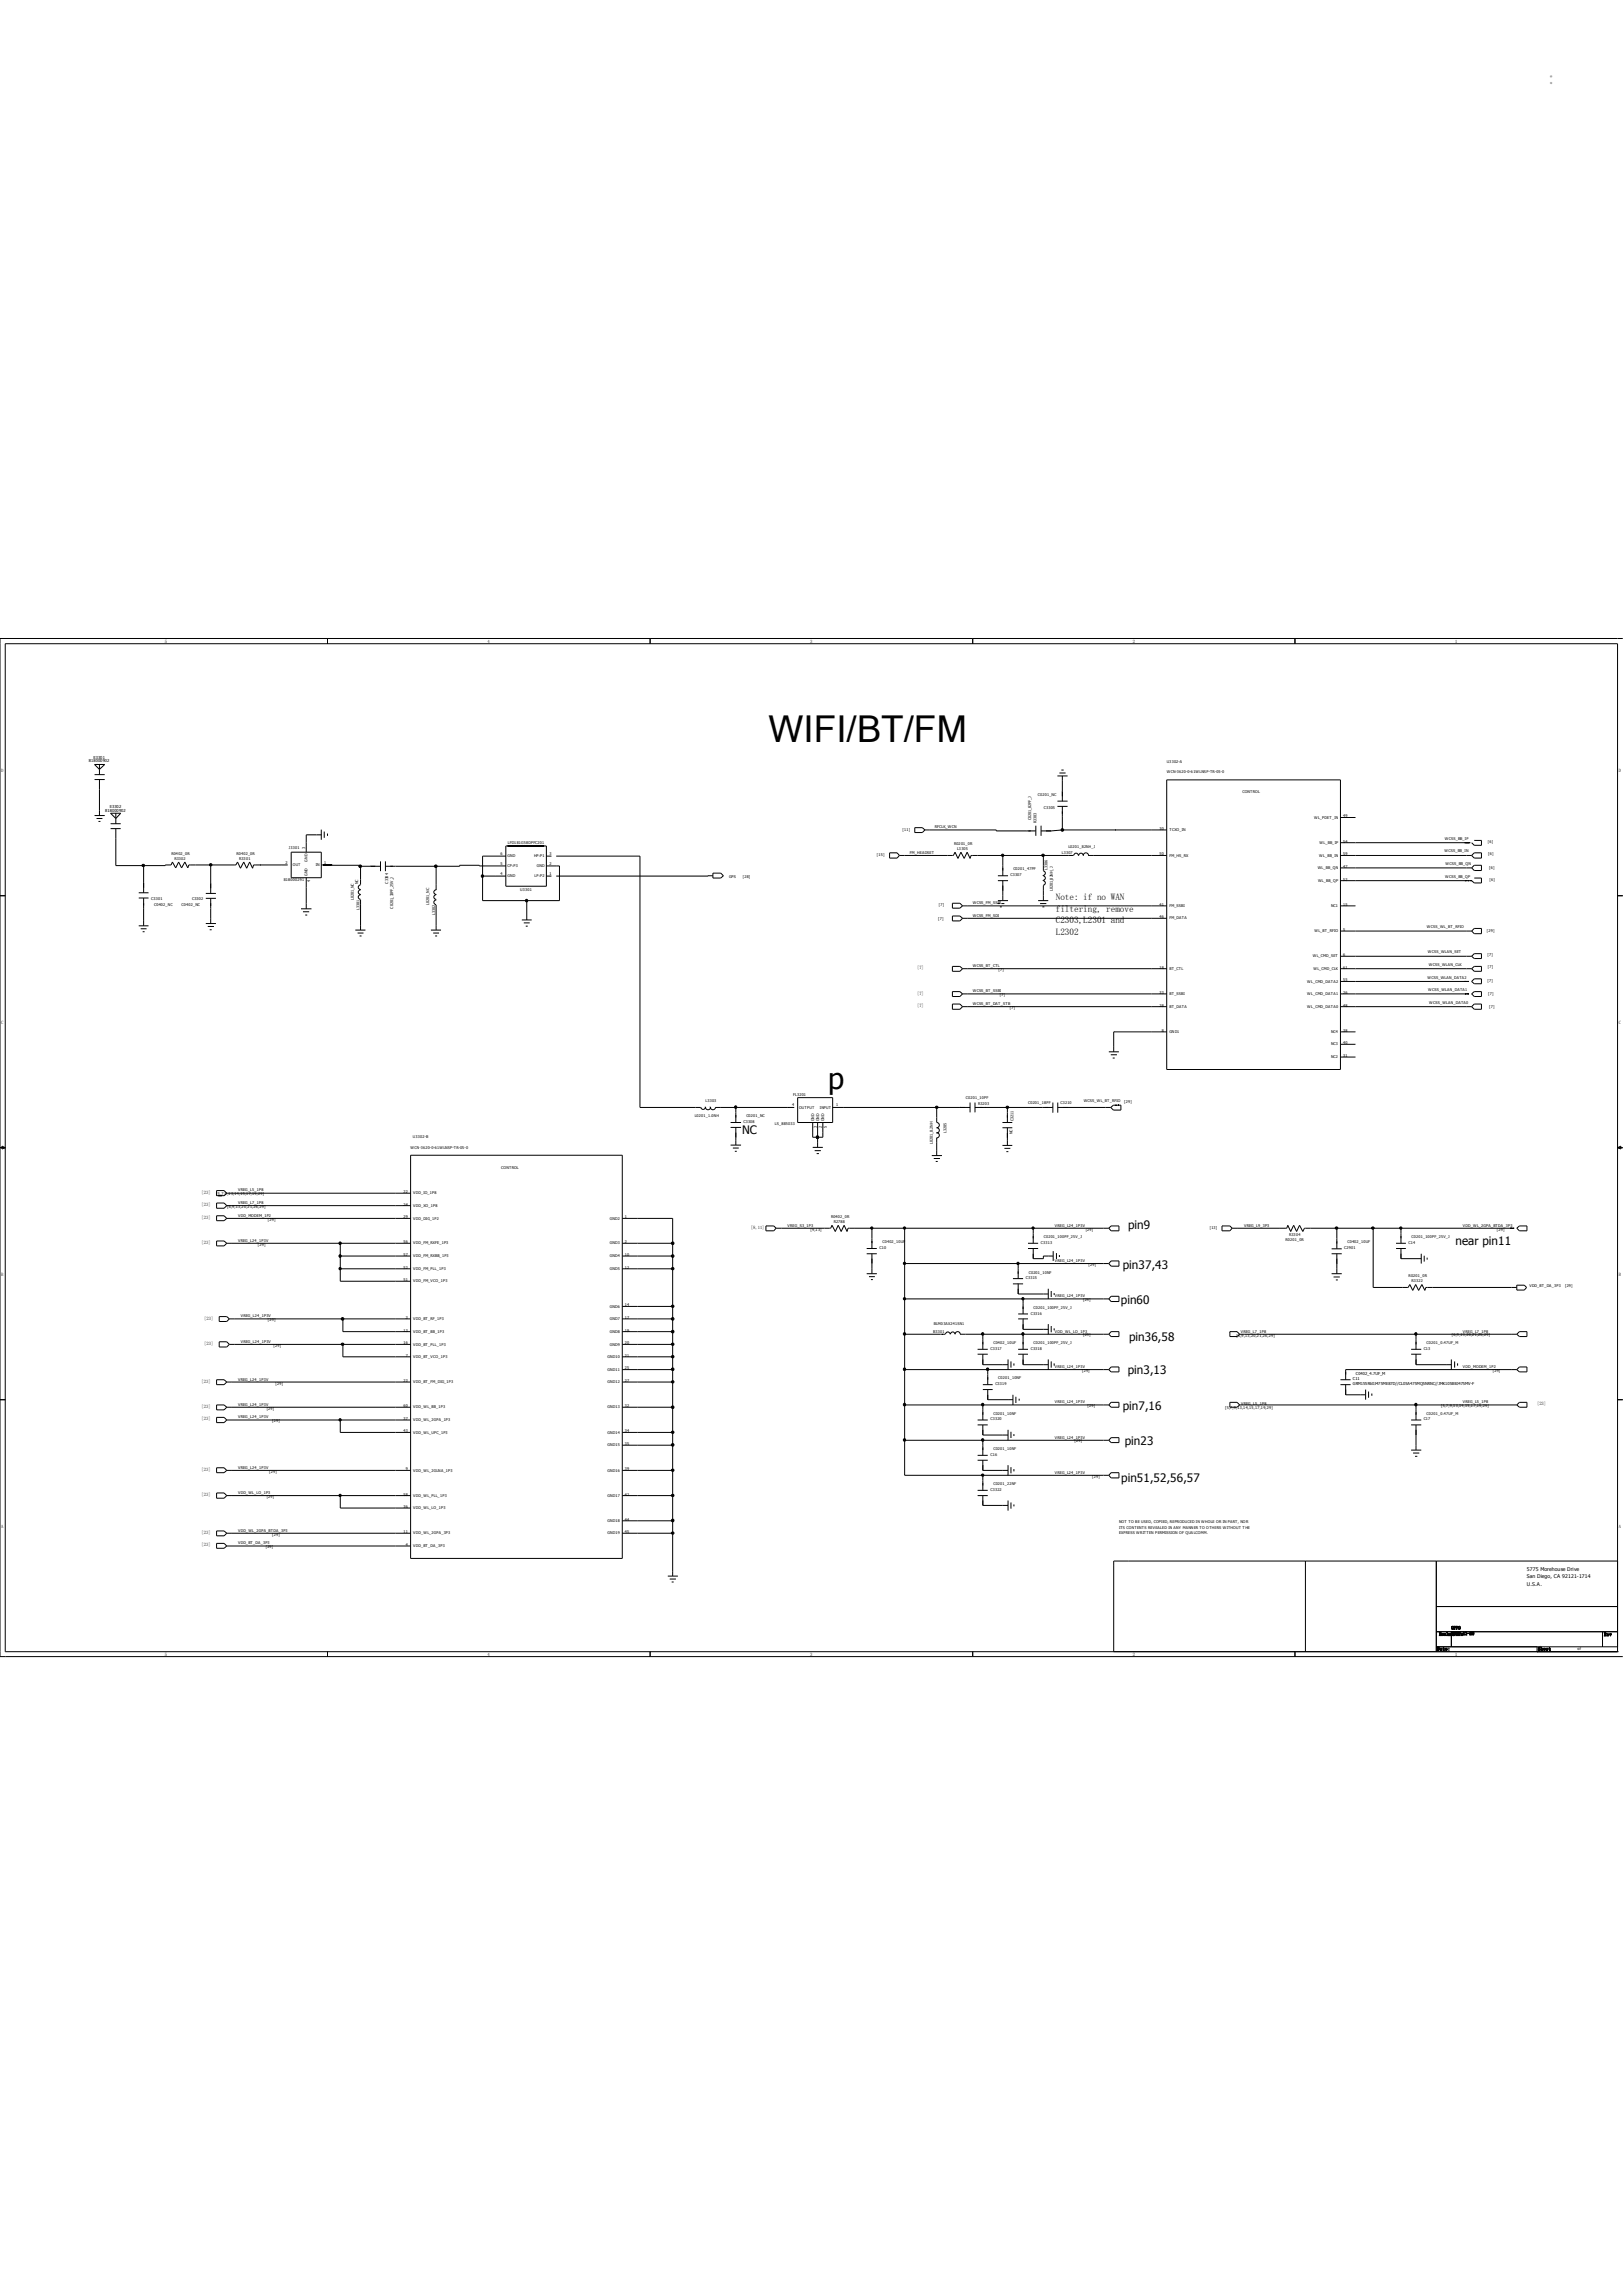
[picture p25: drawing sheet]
<svg xmlns="http://www.w3.org/2000/svg" width="210mm" height="297mm" viewBox="0 0 210 297" stroke-linecap="round" stroke-linejoin="round" font-family="sans-serif">
<defs><g id="words">
<text font-size="4.8" x="99.4" y="95.9">WIFI/BT/FM</text>
<text font-size="3.8" x="107.1" y="140.9">p</text>
<text font-size="1.8" fill="#666" x="200.3" y="10.9">：</text>
<g font-size="1.5">
<text x="96" y="146.7">NC</text>
<text x="146" y="159">pin9</text>
<text x="188.3" y="161">near pin11</text>
<text x="145.3" y="164.1">pin37,43</text>
<text x="145" y="168.7">pin60</text>
<text x="146.1" y="173.5">pin36,58</text>
<text x="145.9" y="177.7">pin3,13</text>
<text x="145.3" y="182.5">pin7,16</text>
<text x="145.1" y="191.7">pin51,52,56,57</text>
<text x="145.5" y="186.9">pin23</text>
</g>
<g font-size="1.2">
<text x="136.6" y="116.5">Note: if no WAN</text>
<text x="136.6" y="117.9">filtering, remove</text>
<text x="136.6" y="119.4">C2303,L2301 and</text>
<text x="136.6" y="120.9">L2302</text>
</g>
<g font-size=".7">
<text x="197.6" y="203.2">5775 Morehouse Drive</text>
<text x="197.6" y="205.1">U.S.A.</text>
<text x="197.6" y="204.1">San Diego, CA 92121-1714</text>
</g>
<g font-size=".6">
<text x="21.3" y="83.2">5</text>
<text x="63.1" y="83.2">4</text>
<text x="104.8" y="83.2">3</text>
<text x="146.6" y="83.2">2</text>
<text x="188.3" y="83.2">1</text>
<text x=".2" y="99.8">D</text>
<text x="209.5" y="99.8">D</text>
<text x="118.7" y="125.4">[7]</text>
<text x="118.7" y="128.7">[7]</text>
<text x="118.7" y="130.3">[7]</text>
<text x=".2" y="132.4">C</text>
<text x="209.5" y="132.4">C</text>
<text x="26.1" y="154.4">[23]</text>
<text x="26.1" y="156">[23]</text>
<text x="26.1" y="157.6">[23]</text>
<text x="26.1" y="160.9">[23]</text>
<text x="97.2" y="159">[8,11]</text>
<text x=".2" y="165">B</text>
<text x="209.5" y="165">B</text>
<text x="26.4" y="170.7">[23]</text>
<text x="26.4" y="173.9">[23]</text>
<text x="26.1" y="178.9">[23]</text>
<text x="26.1" y="182.1">[23]</text>
<text x="26.1" y="183.7">[23]</text>
<text x="198.9" y="181.8">[23]</text>
<text x="26.1" y="190.2">[23]</text>
<text x=".2" y="197.6">A</text>
<text x="26.1" y="193.5">[23]</text>
<text x="209.5" y="197.6">A</text>
<text x="26.1" y="198.4">[23]</text>
<text x="26.1" y="200">[23]</text>
<text x="21.3" y="214.2">5</text>
<text x="63.1" y="214.2">4</text>
<text x="104.8" y="214.2">3</text>
<text x="146.6" y="214.2">2</text>
<text x="186" y="213.5">Date:</text>
<text x="186.2" y="211.6">Realme2017-11-20</text>
<text x="187.8" y="210.8">OPPO</text>
<text x="188" y="211.6">Size</text>
<text x="188.3" y="214.2">1</text>
<text x="199" y="213.5">Sheet</text>
<text x="207.6" y="211.6">Rev</text>
</g>
<g font-size=".5">
<text x="11.5" y="98.6">818000902</text>
<text x="12.1" y="98.1">E3301</text>
<text x="151" y="98.7">U3302-A</text>
<text x="151" y="100">WCN-3620-0-61WLNSP-TR-05-0</text>
<text x="13.6" y="105">818000902</text>
<text x="14.2" y="104.5">E3302</text>
<text x="116.8" y="107.5">[11]</text>
<text x="121" y="107.2">RFCLK_WCN</text>
<text x="133.4" y="106.1" transform="rotate(-90 133.4 106.1)">C0201_82PF_J</text>
<text x="134.1" y="106.5" transform="rotate(-90 134.1 106.5)">R3303</text>
<text x="134.3" y="103">C0201_NC</text>
<text x="135.1" y="104.6">C3305</text>
<text x="150" y="107.3">30</text>
<text x="151.3" y="107.5">TCXO_IN</text>
<text x="160.8" y="102.6">CONTROL</text>
<text x="170" y="105.9">WL_PDET_IN</text>
<text x="173.8" y="105.7">49</text>
<text x="22.2" y="110.6">R0402_0R</text>
<text x="22.6" y="111.2">R3302</text>
<text x="30.6" y="110.6">R0402_0R</text>
<text x="30.9" y="111.2">R3301</text>
<text x="37" y="111.7">2</text>
<text x="37.4" y="109.8">J3301</text>
<text x="37.9" y="112">OUT</text>
<text x="39.5" y="109.8" transform="rotate(-90 39.5 109.8)">3</text>
<text x="39.8" y="113.3" transform="rotate(-90 39.8 113.3)">GND</text>
<text x="39.8" y="111.4" transform="rotate(-90 39.8 111.4)">GND</text>
<text x="40.9" y="112">IN</text>
<text x="42" y="111.7">1</text>
<text x="64.8" y="113.2">4</text>
<text x="64.8" y="111.9">5</text>
<text x="64.8" y="110.6">6</text>
<text x="65.7" y="113.5">GND</text>
<text x="65.7" y="112.2">CP:P3</text>
<text x="65.7" y="110.9">GND</text>
<text x="65.7" y="109.1">LFD181G58DPFC201</text>
<text x="69.1" y="110.9">HP:P1</text>
<text x="69.2" y="113.5">LP:P2</text>
<text x="69.5" y="112.2">GND</text>
<text x="71.1" y="113.2">1</text>
<text x="71.1" y="111.9">2</text>
<text x="71.1" y="110.6">3</text>
<text x="94.3" y="113.5">GPS</text>
<text x="96.1" y="113.5">[28]</text>
<text x="113.5" y="110.8">[15]</text>
<text x="117.7" y="110.4">FM_HEADSET</text>
<text x="123.5" y="109.3">R0201_0R</text>
<text x="123.8" y="110">L3305</text>
<text x="130.7" y="113.3">C3307</text>
<text x="131.1" y="112.5">C0201_47PF</text>
<text x="135.5" y="112.5" transform="rotate(-90 135.5 112.5)">L3306</text>
<text x="137.4" y="110.5">L3307</text>
<text x="138.2" y="109.7">L0201_82NH_J</text>
<text x="150" y="110.6">50</text>
<text x="151.3" y="110.8">FM_HS_RX</text>
<text x="170.5" y="112.4">WL_BB_QN</text>
<text x="170.7" y="110.8">WL_BB_IN</text>
<text x="170.7" y="109.2">WL_BB_IP</text>
<text x="173.8" y="112.2">47</text>
<text x="173.8" y="113.9">53</text>
<text x="173.8" y="109">54</text>
<text x="173.8" y="110.6">59</text>
<text x="186.9" y="110.2">WCSS_BB_IN</text>
<text x="187" y="108.6">WCSS_BB_IP</text>
<text x="187" y="113.6">WCSS_BB_QP</text>
<text x="187" y="111.9">WCSS_BB_QN</text>
<text x="192.5" y="109">[6]</text>
<text x="192.6" y="110.6">[6]</text>
<text x="192.7" y="112.4">[6]</text>
<text x="192.7" y="113.9">[6]</text>
<text x="19.6" y="116.4">C3301</text>
<text x="19.9" y="117.2">C0402_NC</text>
<text x="23.5" y="117.2">C0402_NC</text>
<text x="24.9" y="116.5">C3302</text>
<text x="36.7" y="114">818000291</text>
<text x="40.1" y="114.2" transform="rotate(-90 40.1 114.2)">4</text>
<text x="45.8" y="116.4" transform="rotate(-90 45.8 116.4)">L0201_NC</text>
<text x="46.4" y="114.4" transform="rotate(-90 46.4 114.4)">NC</text>
<text x="46.5" y="117.7" transform="rotate(-90 46.5 117.7)">L3301</text>
<text x="50.2" y="114.3" transform="rotate(-90 50.2 114.3)">C3304</text>
<text x="50.9" y="117.5" transform="rotate(-90 50.9 117.5)">C0201_33PF_25V_J</text>
<text x="55.5" y="117" transform="rotate(-90 55.5 117)">L0201_NC</text>
<text x="56.3" y="118.3" transform="rotate(-90 56.3 118.3)">L3302</text>
<text x="67.3" y="115.3">U3301</text>
<text x="121.4" y="119.1">[7]</text>
<text x="121.5" y="117.2">[7]</text>
<text x="125.9" y="116.9">WCSS_FM_SSBI</text>
<text x="125.9" y="118.6">WCSS_FM_SDI</text>
<text x="136.2" y="115.3" transform="rotate(-90 136.2 115.3)">L0201_82NH_J</text>
<text x="150" y="117.2">41</text>
<text x="150" y="118.8">46</text>
<text x="151.3" y="117.3">FM_SSBI</text>
<text x="151.3" y="118.9">FM_DATA</text>
<text x="170.5" y="114.1">WL_BB_QP</text>
<text x="172.2" y="117.3">NC1</text>
<text x="173.8" y="117.2">15</text>
<text x="184.6" y="120">WCSS_WL_BT_RFIO</text>
<text x="125.9" y="125.1">WCSS_BT_CTL</text>
<text x="129.2" y="125.6">[7]</text>
<text x="150" y="125.3">18</text>
<text x="151.3" y="125.5">BT_CTL</text>
<text x="169.9" y="123.8">WL_CMD_SET</text>
<text x="169.9" y="125.5">WL_CMD_CLK</text>
<text x="170.1" y="120.6">WL_BT_RFIO</text>
<text x="173.8" y="120.4">5</text>
<text x="173.8" y="123.7">6</text>
<text x="173.8" y="125.3">61</text>
<text x="184.8" y="123.2">WCSS_WLAN_SET</text>
<text x="184.9" y="124.9">WCSS_WLAN_CLK</text>
<text x="192.4" y="120.5">[29]</text>
<text x="192.5" y="123.7">[7]</text>
<text x="192.5" y="125.2">[7]</text>
<text x="125.9" y="128.4">WCSS_BT_SSBI</text>
<text x="125.9" y="130">WCSS_BT_DAT_STB</text>
<text x="129.4" y="128.9">[7]</text>
<text x="130.7" y="130.5">[7]</text>
<text x="150" y="130.2">28</text>
<text x="150" y="128.5">33</text>
<text x="151.3" y="130.4">BT_DATA</text>
<text x="151.3" y="128.7">BT_SSBI</text>
<text x="169.1" y="128.7">WL_CMD_DATA1</text>
<text x="169.1" y="130.4">WL_CMD_DATA0</text>
<text x="169.1" y="127.1">WL_CMD_DATA2</text>
<text x="173.8" y="128.5">26</text>
<text x="173.8" y="130.2">48</text>
<text x="173.8" y="126.9">55</text>
<text x="184.7" y="126.7">WCSS_WLAN_DATA2</text>
<text x="184.8" y="128.2">WCSS_WLAN_DATA1</text>
<text x="184.9" y="129.8">WCSS_WLAN_DATA0</text>
<text x="192.5" y="127">[7]</text>
<text x="192.6" y="128.7">[7]</text>
<text x="192.7" y="130.4">[7]</text>
<text x="150.3" y="133.5">8</text>
<text x="151.3" y="133.6">GND1</text>
<text x="172.2" y="136.9">NC2</text>
<text x="172.2" y="135.2">NC3</text>
<text x="172.2" y="133.6">NC4</text>
<text x="173.8" y="136.7">31</text>
<text x="173.8" y="135.1">40</text>
<text x="173.8" y="133.5">38</text>
<text x="91.3" y="142.5">L3303</text>
<text x="102.5" y="143.1">4</text>
<text x="102.6" y="141.7">FL3201</text>
<text x="103.4" y="143.4">OUTPUT</text>
<text x="106.1" y="143.4">INPUT</text>
<text x="108.2" y="143.1">1</text>
<text x="125" y="142.2">C0201_10PF</text>
<text x="126.5" y="143">R3203</text>
<text x="133" y="142.9">C0201_18PF</text>
<text x="137.2" y="142.8">C3210</text>
<text x="140.2" y="142.6">WCSS_WL_BT_RFIO</text>
<text x="145.5" y="142.6">[29]</text>
<text x="53.1" y="148.6">WCN-3620-0-61WLNSP-TR-05-0</text>
<text x="53.4" y="147.3">U3302-B</text>
<text x="89.9" y="144.5">L0201_1.0NH</text>
<text x="96.2" y="145.3">C3308</text>
<text x="96.6" y="144.5">C0201_NC</text>
<text x="100.3" y="145.5">LS_885033</text>
<text x="105.3" y="145" transform="rotate(-90 105.3 145)">GND</text>
<text x="105.7" y="145.9" transform="rotate(-90 105.7 145.9)">3</text>
<text x="106" y="145" transform="rotate(-90 106 145)">GND</text>
<text x="106.4" y="145.9" transform="rotate(-90 106.4 145.9)">2</text>
<text x="106.6" y="145" transform="rotate(-90 106.6 145)">GND</text>
<text x="107" y="145.9" transform="rotate(-90 107 145.9)">5</text>
<text x="120.7" y="148" transform="rotate(-90 120.7 148)">L0201_8.2NH</text>
<text x="122.5" y="146.5" transform="rotate(-90 122.5 146.5)">L3205</text>
<text x="131" y="146.7" transform="rotate(-90 131 146.7)">NC</text>
<text x="131.1" y="145" transform="rotate(-90 131.1 145)">C3211</text>
<text x="28" y="154.6">[5,7,9,13,14,15,17,19,29]</text>
<text x="30.8" y="154.1">VREG_L5_1P8</text>
<text x="30.8" y="155.7">VREG_L7_1P8</text>
<text x="52.2" y="154.3">22</text>
<text x="52.2" y="155.9">24</text>
<text x="53.5" y="154.5">VDD_IO_1P8</text>
<text x="64.9" y="151.2">CONTROL</text>
<text x="29.4" y="156.2">[6,9,13,20,21,26,29]</text>
<text x="30.8" y="157.4">VDD_MODEM_1P2</text>
<text x="30.8" y="160.6">VREG_L24_1P3V</text>
<text x="33.4" y="161.1">[29]</text>
<text x="34.7" y="157.9">[29]</text>
<text x="52.2" y="157.6">29</text>
<text x="52.2" y="160.8">56</text>
<text x="53.5" y="156.1">VDD_XO_1P8</text>
<text x="53.5" y="157.8">VDD_DIG_1P2</text>
<text x="53.5" y="161">VDD_FM_RXFE_1P3</text>
<text x="78.9" y="157.8">GND2</text>
<text x="78.9" y="161">GND3</text>
<text x="80.9" y="157.6">1</text>
<text x="80.9" y="160.8">2</text>
<text x="101.9" y="158.7">VREG_S3_1P3</text>
<text x="104.9" y="159.2">[9,13]</text>
<text x="107.5" y="157.6">R0402_0R</text>
<text x="107.9" y="158.2">R2788</text>
<text x="113.8" y="161.6">C10</text>
<text x="114.2" y="160.8">C0402_10UF</text>
<text x="134.7" y="160.9">C3313</text>
<text x="135.1" y="160.2">C0201_100PF_25V_J</text>
<text x="136.5" y="158.7">VREG_L24_1P3V</text>
<text x="140.5" y="159.2">[29]</text>
<text x="156.5" y="158.9">[13]</text>
<text x="161" y="158.7">VREG_L9_3P3</text>
<text x="166.3" y="160.6">R0201_0R</text>
<text x="166.8" y="159.9">R3304</text>
<text x="173.9" y="161.6">C2901</text>
<text x="174.3" y="160.9">C0402_10UF</text>
<text x="182.3" y="160.9">C14</text>
<text x="182.6" y="160.2">C0201_100PF_25V_J</text>
<text x="189.3" y="158.7">VDD_WL_2GPA_BTDA_3P3</text>
<text x="193.7" y="159.2">[29]</text>
<text x="52.2" y="165.7">51</text>
<text x="52.2" y="164.1">52</text>
<text x="52.2" y="162.5">57</text>
<text x="53.5" y="165.9">VDD_FM_VCO_1P3</text>
<text x="53.5" y="164.3">VDD_FM_PLL_1P3</text>
<text x="53.5" y="162.6">VDD_FM_RXBB_1P3</text>
<text x="78.9" y="162.6">GND4</text>
<text x="78.9" y="164.3">GND5</text>
<text x="80.9" y="162.5">10</text>
<text x="80.9" y="164.1">12</text>
<text x="132.7" y="165.5">C3315</text>
<text x="133.1" y="164.7">C0201_10NF</text>
<text x="136.5" y="163.2">VREG_L24_1P3V</text>
<text x="136.5" y="167.8">VREG_L24_1P3V</text>
<text x="140.9" y="163.8">[29]</text>
<text x="182.3" y="165.2">R0201_0R</text>
<text x="182.6" y="165.9">R3322</text>
<text x="197.9" y="166.5">VDD_BT_DA_3P3</text>
<text x="202.5" y="166.5">[29]</text>
<text x="31.2" y="170.4">VREG_L24_1P3V</text>
<text x="31.2" y="173.7">VREG_L24_1P3V</text>
<text x="34.7" y="170.9">[29]</text>
<text x="52.2" y="172.2">13</text>
<text x="52.2" y="173.9">16</text>
<text x="52.5" y="170.6">3</text>
<text x="53.5" y="170.8">VDD_BT_RF_1P3</text>
<text x="53.5" y="172.4">VDD_BT_BB_1P3</text>
<text x="78.9" y="169.1">GND6</text>
<text x="78.9" y="170.8">GND7</text>
<text x="78.9" y="172.4">GND8</text>
<text x="80.9" y="169">14</text>
<text x="80.9" y="170.6">17</text>
<text x="80.9" y="172.2">19</text>
<text x="80.9" y="173.9">20</text>
<text x="120.7" y="172.5">B3301</text>
<text x="120.8" y="171.4">BLM03AX241SN1</text>
<text x="128.5" y="173.8">C0402_10UF</text>
<text x="133.4" y="170">C3316</text>
<text x="133.7" y="173.8">C0201_100PF_25V_J</text>
<text x="133.7" y="169.3">C0201_100PF_25V_J</text>
<text x="136.5" y="172.4">VDD_WL_LO_1P3</text>
<text x="140.1" y="168.3">[29]</text>
<text x="140.1" y="172.9">[29]</text>
<text x="160" y="173">[6,9,13,20,21,26,29]</text>
<text x="160.5" y="172.5">VREG_L7_1P8</text>
<text x="184.6" y="173.8">C0201_0.47UF_M</text>
<text x="187.9" y="172.9">[6,9,13,20,21,26,29]</text>
<text x="189.3" y="172.4">VREG_L7_1P8</text>
<text x="30.8" y="178.6">VREG_L24_1P3V</text>
<text x="35.4" y="174.2">[29]</text>
<text x="35.6" y="179.1">[29]</text>
<text x="52.2" y="178.8">23</text>
<text x="52.5" y="175.5">7</text>
<text x="53.5" y="175.7">VDD_BT_VCO_1P3</text>
<text x="53.5" y="174.1">VDD_BT_PLL_1P3</text>
<text x="53.5" y="178.9">VDD_BT_FM_DIG_1P3</text>
<text x="78.6" y="175.7">GND10</text>
<text x="78.6" y="177.3">GND11</text>
<text x="78.6" y="178.9">GND12</text>
<text x="78.9" y="174.1">GND9</text>
<text x="80.9" y="175.5">21</text>
<text x="80.9" y="177.2">25</text>
<text x="80.9" y="178.8">27</text>
<text x="128.2" y="174.6">C3317</text>
<text x="128.8" y="179.2">C3319</text>
<text x="129.2" y="178.4">C0201_10NF</text>
<text x="133.4" y="174.6">C3318</text>
<text x="136.5" y="176.9">VREG_L24_1P3V</text>
<text x="140" y="177.4">[29]</text>
<text x="175.1" y="178.5">C11</text>
<text x="175.1" y="179.1">GRM155R60J475ME87D//CL05A475MQ5NRNC//JMK105BBJ475MV-F</text>
<text x="175.4" y="177.8">C0402_4.7UF_M</text>
<text x="184.2" y="174.6">C13</text>
<text x="189.3" y="176.9">VDD_MODEM_1P2</text>
<text x="193.1" y="177.4">[29]</text>
<text x="30.8" y="181.9">VREG_L24_1P3V</text>
<text x="30.8" y="183.5">VREG_L24_1P3V</text>
<text x="34.5" y="182.4">[29]</text>
<text x="35.2" y="184">[29]</text>
<text x="52.2" y="183.7">37</text>
<text x="52.2" y="185.3">43</text>
<text x="52.2" y="182">60</text>
<text x="53.5" y="183.8">VDD_WL_2GPA_1P3</text>
<text x="53.5" y="185.4">VDD_WL_UPC_1P3</text>
<text x="53.5" y="182.2">VDD_WL_BB_1P3</text>
<text x="78.6" y="182.2">GND13</text>
<text x="78.6" y="185.4">GND14</text>
<text x="80.9" y="182">32</text>
<text x="80.9" y="185.3">34</text>
<text x="128.2" y="183.7">C3320</text>
<text x="128.5" y="183">C0201_10NF</text>
<text x="136.5" y="181.5">VREG_L24_1P3V</text>
<text x="140.7" y="182">[29]</text>
<text x="158.5" y="182.3">[5,7,9,13,14,15,17,19,29]</text>
<text x="160.6" y="181.8">VREG_L5_1P8</text>
<text x="184.2" y="183.7">C17</text>
<text x="184.6" y="183">C0201_0.47UF_M</text>
<text x="186.5" y="182">[5,7,9,13,14,15,17,19,29]</text>
<text x="189.3" y="181.5">VREG_L5_1P8</text>
<text x="30.8" y="190">VREG_L24_1P3V</text>
<text x="34.8" y="190.5">[29]</text>
<text x="52.5" y="190.2">9</text>
<text x="53.5" y="190.4">VDD_WL_2GLNA_1P3</text>
<text x="78.6" y="187.1">GND15</text>
<text x="78.6" y="190.4">GND16</text>
<text x="80.9" y="186.9">35</text>
<text x="80.9" y="190.2">39</text>
<text x="128.2" y="188.3">C16</text>
<text x="128.5" y="187.6">C0201_10NF</text>
<text x="136.5" y="186.1">VREG_L24_1P3V</text>
<text x="136.5" y="190.7">VREG_L24_1P3V</text>
<text x="139" y="186.6">[29]</text>
<text x="141.3" y="191.2">[29]</text>
<text x="30.8" y="193.2">VDD_WL_LO_1P3</text>
<text x="34.5" y="193.7">[29]</text>
<text x="52.2" y="195.1">36</text>
<text x="52.2" y="193.5">58</text>
<text x="53.5" y="195.2">VDD_WL_LO_1P3</text>
<text x="53.5" y="193.6">VDD_WL_PLL_1P3</text>
<text x="78.6" y="193.6">GND17</text>
<text x="78.6" y="196.9">GND18</text>
<text x="80.9" y="193.5">42</text>
<text x="80.9" y="196.7">44</text>
<text x="128.2" y="192.9">C3322</text>
<text x="128.5" y="192.1">C0201_22NF</text>
<text x="144.8" y="197.7">ITS CONTENTS REVEALED IN ANY MANNER TO OTHERS WITHOUT THE</text>
<text x="144.8" y="197">NOT TO BE USED, COPIED, REPRODUCED IN WHOLE OR IN PART, NOR</text>
<text x="30.8" y="198.2">VDD_WL_2GPA_BTDA_3P3</text>
<text x="30.8" y="199.8">VDD_BT_DA_3P3</text>
<text x="34.4" y="200.3">[29]</text>
<text x="35.2" y="198.7">[29]</text>
<text x="52.2" y="198.3">11</text>
<text x="52.5" y="200">4</text>
<text x="53.5" y="200.1">VDD_BT_DA_3P3</text>
<text x="53.5" y="198.5">VDD_WL_2GPA_3P3</text>
<text x="78.6" y="198.5">GND19</text>
<text x="80.9" y="198.3">45</text>
<text x="144.8" y="198.5">EXPRESS WRITTEN PERMISSION OF QUALCOMM.</text>
<text x="204.1" y="213.5">of</text>
</g>
</g></defs>
<g fill="none" stroke="#000" stroke-width=".13">
<path d="M.7 83.3h208.6v130.4h-208.6zM12.2 98.9h1.3l-.6 .6zM12.9 98.9v1.3M42.4 82.6v.7M84.1 82.6v.7M125.9 82.6v.7M137.1 100h.8M137.3 99.6h.3M167.6 82.6v.7M210 82.6h-210v131.7h210M0 115.9h.7M12.2 100.2h1.3"/>
<path d="M12.2 100.8h1.3M12.2 105.5h1.3M12.5 105.9h.8M12.7 106.3h.3M12.9 100.8v4.7M14.3 105.2h1.3l-.6 .7zM14.3 106.6h1.3M14.3 107.2h1.3M15 107.2v4.8h6.4v-.1h.7l.2-.4 .4 .8 .4-.8 .4 .8 .4-.8 .4 .8 .1-.4h6.1l.2-.4 .4 .8 .4-.8 .4 .8 .4-.8 .4 .8 .1-.4h4.4M15 105.2v1.4M17.9 116.2h1.3M17.9 115.5h1.3"/>
<path d="M17.9 119.8h1.3M18.6 112v3.5M18.6 116.2v3.6M26.6 116.2h1.3M26.6 115.6h1.3M26.6 119.5h1.3M26.9 119.8h.8M27.3 111.9h.1M27.3 111.9v3.7M27.3 116.2v3.3M33.7 111.9h.1M37.7 110.2h3.9v3.3h-3.9z"/>
<path d="M38.9 117.6h1.4M39.2 117.9h.8M39.5 118.4h.3M39.6 113.5v4.1M41.6 111.9h1.4M41.6 107.3v1.3M41.6 108h-2v2.2M42 107.6v.8M42.4 107.8v.3M42.9 111.9h3.5v.2h2.8M46.7 115.8l-.1-.1a.3 .3 0 0 0-.2 .3 .3 .3 0 0 0 .2 .3M46.7 115.1h-.1a.3 .3 0 0 0-.2 .3 .3 .3 0 0 0 .2 .3"/>
<path d="M46.7 114.5h-.1a.3 .3 0 0 0-.2 .3 .3 .3 0 0 0 .2 .3M46.7 112.1v2.3M46.7 116.4v3.9M49.2 111.4v1.3M49.9 111.4v1.3M56.4 116.5v-.1a.3 .3 0 0 0-.3 .3 .3 .3 0 0 0 .3 .3M56.4 115.8v-.1a.3 .3 0 0 0-.3 .3 .3 .3 0 0 0 .3 .3M56.4 115.1a.3 .3 0 0 0-.3 .3 .3 .3 0 0 0 .3 .3M56.4 112.1v3M56.4 117.1v3.2M62.4 113.3h3M65.4 109.4h5.3v5.2h-5.3z"/>
<path d="M65.4 112l-5.9-.1v.2h-9.6M65.4 110.7h-3v5.8h10v-4.5h-1.7M67.5 119h1.3M67.8 119.4h.7M68 119.8h.3M68.2 116.5v2.5M70.7 113.3h.7M70.7 110.7h.7M72 110.7h10.8v32.6h7.8M92.2 113.3h-20.2M92.2 112.9h1.1l.3 .4-.3 .3h-1.1zM115.1 110.3h1l.3 .4-.3 .3h-1z"/>
<path d="M116.4 110.7h7l.2-.5 .4 .8 .3-.8 .5 .8 .3-.8 .4 .8 .1-.3h13.3M118.4 107.1h.9l.4 .3-.4 .3h-.9zM119.7 107.4h9.2v.1h5.1M123.2 116.8h1l.3 .4-.3 .3h-1zM123.2 118.5h1l.3 .3-.3 .3h-1zM124.5 117.2h26.5M124.5 118.8h26.5M129.1 116.9h.3M129.1 113.9h1.3M129.1 113.3h1.3M129.1 116.5h1.3M129.4 117.3h.2"/>
<path d="M129.6 116.9h.4M129.8 110.7v2.6M129.8 113.9v2.6M134 106.8v1.3M134.3 116.5h1.3M134.6 116.9h.8M134.7 106.8v1.3M134.9 117.3h.2M135 112.6a.28 .28 0 0 1 .3 .3 .28 .28 0 0 1-.3 .3M135 113.3a.28 .28 0 0 1 .3 .3 .28 .28 0 0 1-.3 .2M135 113.9a.3 .3 0 0 1 .3 .3 .3 .3 0 0 1-.3 .3M135 110.7v1.9"/>
<path d="M135 114.6v1.9M136.8 104.3h1.3M136.8 103.6h1.3M136.8 100.4h1.3M137.5 107.4h13.5M137.5 100.4v3.2M137.5 104.3v3.1M137.5 107.4l-2.8 .1M138.9 110.6a.28 .28 0 0 1 .3-.2 .28 .28 0 0 1 .3 .3M139.6 110.6a.28 .28 0 0 1 .3-.2 .28 .28 0 0 1 .2 .3M140.2 110.6a.32 .32 0 0 1 .3-.3 .32 .32 0 0 1 .3 .4M140.8 110.7h10.2"/>
<path d="M144.3 107.4h.1M151 100.9h22.4v37.4h-22.4zM173.4 109h16.8h-.2M173.4 113.9h17h-.2M173.4 117.2h2M173.4 112.3h17M173.4 105.7h2M173.4 110.7h17M190.4 110.7l.4-.4h.9v.7h-.9zM190.4 112.3l.4-.4h.9v.7h-.9zM190.8 113.6h.9v.6h-.9l-.4-.3M190.8 108.7h.9v.6h-.9l-.4-.3"/>
<path d="M209.3 115.9h.7M18.2 120.1h.8M18.5 120.5h.2M27.1 120.3h.3M46 120.3h1.3M46.3 120.7h.7M46.5 121.1h.3M55.8 120.3h1.3M56 120.7h.8M56.3 121.1h.3M123.2 129.9h1l.3 .3-.3 .4h-1zM123.2 128.3h1l.3 .3-.3 .3h-1z"/>
<path d="M123.2 125h1l.3 .3-.3 .3h-1zM124.5 125.3h26.5M124.5 128.6h26.5M124.5 130.2h26.5M143.5 136.1h1.3M143.7 136.4h.8M144 136.9h.2M151 133.5h-6.9v2.6M173.4 127h16.7h-.3M173.4 128.6h16.7h-.2M173.4 120.4h17M173.4 123.7h17"/>
<path d="M173.4 125.3h17M173.4 130.2h17M173.4 136.7h2M173.4 135.1h2M173.4 133.5h2M190.4 125.3l.4-.3h.9v.6h-.9zM190.4 128.6l.4-.3h.9v.6h-.9zM190.8 120.1h.9v.7h-.9l-.4-.4zM190.8 123.4h.9v.6h-.9l-.4-.3zM190.8 126.6h.9v.7h-.9l-.4-.3zM190.8 129.9h.9v.7h-.9l-.4-.4zM0 148.5h.7"/>
<path d="M.3 148.3l.4 .2-.4 .1zM28 154.7h1M28 155.6h1l.3 .4-.3 .3h-1zM28 157.3h1l.3 .3-.3 .3h-1zM29.3 154.3h23.8M29.3 156h23.8M29.3 157.6h23.8M29.3 154.3l-.3 .4M29.3 154.3l-.3-.3h-1v.7M53.1 149.4h27.4v52.2h-27.4zM80.5 157.6h6.5v46.3M91.3 143.2a.3 .3 0 0 1-.3 .3 .3 .3 0 0 1-.3-.3v.1"/>
<path d="M91.9 143.2a.34 .34 0 0 1-.3 .4 .34 .34 0 0 1-.3-.4l.1 .1M92.6 143.2a.34 .34 0 0 1-.4 .4 .34 .34 0 0 1-.3-.4l.1 .1M92.6 143.3h10.2M94.5 145.2h1.4M94.5 145.8h1.4M94.5 148.1h1.4M94.8 148.5h.8M95.1 148.9h.2M95.2 143.3h.1M95.2 143.3v1.9M95.2 145.8v2.3M99.1 158.6h1l.3 .3-.3 .3h-1z"/>
<path d="M100.4 158.9h7.1l.2-.4 .4 .8 .4-.8 .3 .8 .4-.8 .4 .8 .1-.4h33.8M101.9 143.3h.1M103.2 142h4.5v3.2h-4.5zM105.2 145.2v1.9h1.3v-1.9M105.2 148.4h1.3M105.4 148.8h.8M105.7 149.2h.3M105.8 147.1h.1M105.8 145.2v3.2M107.7 143.3h17.8M112.8 158.9v2.6M117.1 158.9v31.9h26.4"/>
<path d="M120.6 149.5h1.3M120.8 149.9h.8M121.1 150.2h.2M121.2 143.3v1.9a.32 .32 0 0 1 .3 .3 .32 .32 0 0 1-.3 .3M121.2 147.2v2.3M121.2 145.9a.34 .34 0 0 1 .3 .3 .34 .34 0 0 1-.3 .4v-.1M121.2 146.5a.32 .32 0 0 1 .3 .3 .32 .32 0 0 1-.3 .4M124.2 143.3h.1M125.5 142.6v1.3M126.2 143.3h10M126.2 142.6v1.3M127.5 143.3h.1"/>
<path d="M129.7 145.2h1.3M129.7 145.9h1.3M129.7 148.2h1.3M130 148.5h.7M130.2 149h.3M130.3 143.3v1.9M130.3 145.9v2.3M133.7 158.9v1.9M136.2 142.6v1.3M136.9 143.3h6.8M136.9 142.6v1.3M143.7 143.3l.4-.3h.9v.6h-.9z"/>
<path d="M143.8 158.6h1v.6h-1l-.3-.3zM158.1 158.6h1l.3 .3-.3 .3h-1zM159.4 158.9h7.1l.1-.4 .4 .8 .4-.8 .4 .8 .3-.8 .5 .8 .2-.4h27.1h-.2M173 158.9h.1M173 158.9v2.6M177.7 158.9h.1M177.7 158.9v7.6h4.5l.2-.3 .4 .7 .4-.7 .4 .7 .4-.7 .4 .7 .1-.4h11.8M181.3 158.9v1.9M196.3 158.9l.3-.3h1v.6h-1zM209.3 148.5h.7M209.3 148.5l.4-.2v.3zM28 178.5h1l.3 .3-.3 .3h-1z"/>
<path d="M28 160.5h1l.3 .3-.3 .4h-1zM28.4 170.3h.9l.4 .3-.4 .3h-.9zM28.4 173.6h.9l.4 .3-.4 .3h-.9zM29.3 160.8h23.8M29.3 178.8h23.8M29.7 170.6h23.4M29.7 173.9h23.4M44 160.8v4.9h9.1M44 164.1h9.1M44 162.5h9.1M44.4 173.9v1.6h8.7M44.4 170.6v1.7h8.7"/>
<path d="M80.5 170.6h6.5M80.5 160.8h6.5M80.5 175.5h6.5M80.5 172.3h6.5M80.5 173.9h6.5M80.5 178.8h6.5M80.5 164.1h6.5M80.5 162.5h6.5M80.5 169h6.5M80.5 177.2h6.5M112.1 161.5h1.4M112.1 162.2h1.4"/>
<path d="M112.1 164.8h1.4M112.4 165.1h.8M112.7 165.5h.2M112.8 162.2v2.6M117.1 172.6h5.2M117.1 177.2h26.4M117.1 163.4h26.4M117.1 168h26.4M122.3 172.6a.3 .3 0 0 1 .3-.3 .3 .3 0 0 1 .3 .3M123 172.6a.3 .3 0 0 1 .3-.3 .3 .3 0 0 1 .3 .3M123.6 172.6a.32 .32 0 0 1 .3-.3 .32 .32 0 0 1 .3 .3M124.2 172.6h19.3"/>
<path d="M126.5 174.5h1.3M126.5 175.2h1.3M127.2 172.6v1.9M127.2 175.2v1.3h3.2M127.2 179.1h1.2M127.2 179.7h1.2M127.8 179.7v1.4h3.3M127.8 177.2v1.9M130.4 175.9v1.3M130.8 176.1v.8M131.1 165.4h1.3M131.1 166.1h1.3"/>
<path d="M131.2 176.4v.3M131.7 163.4v2M131.7 166.1v1.3h3.9M131.7 174.5h1.3M131.7 175.2h1.3M131.7 170h1.3M131.7 170.6h1.3M132.4 168v2M132.4 170.6v1.4h3.2M132.4 172.6v1.9M132.4 175.2v1.3h3.2M133 161.5h1.3"/>
<path d="M133 160.8h1.3M133.7 161.5v1.3h1.3v-.3h1.3M135.6 166.7v1.3M135.6 171.3v1.3M135.6 175.9v1.3M136 167v.8M136 171.5v.8M136 176.1v.8M136.3 161.8v1.3M136.4 167.3v.2M136.4 171.8v.3M136.4 176.4v.3"/>
<path d="M136.7 162.1v.8M137.1 162.3v.3M143.8 172.3h1v.6h-1l-.3-.3zM143.8 163.1h1v.7h-1l-.3-.4zM143.8 167.7h1v.7h-1l-.3-.4zM143.8 176.8h1v.7h-1l-.3-.3zM159.1 172.3h1l.3 .3-.3 .3h-1zM160.4 172.6h35.9M172.3 162.2h1.3M172.3 161.5h1.3M172.3 164.8h1.3M172.6 165.2h.8"/>
<path d="M172.8 165.6h.3M173 162.2v2.6M173.4 179.1h1.4M173.4 178.5h1.4M174.1 179.1v1.3h2.6M176.7 179.7v1.4M180.6 161.5h1.3M180.6 160.8h1.3M181.3 161.5v1.3h2.6M182.6 174.5h1.3M182.6 175.2h1.3M183.2 172.6v1.9"/>
<path d="M183.2 175.2v1.3h4.6M183.9 162.2v1.2M184.3 162.4v.8M184.7 162.7v.2M187.8 175.9v1.3M188.2 176.1v.8M188.6 176.4v.3M196.3 177.2h-22.2v1.3M196.3 172.6l.3-.3h1v.6h-1zM196.3 177.2l.3-.4h1v.7h-1zM196.3 166.2h.9l.3 .3-.3 .4h-.9zM0 181.1h.7"/>
<path d="M28 181.7h1l.3 .3-.3 .4h-1zM28 183.3h1l.3 .4-.3 .3h-1zM28 189.9h1l.3 .3-.3 .3h-1zM28 193.1h1l.3 .4-.3 .3h-1zM28 198h1l.3 .3-.3 .4h-1zM28 199.6h1l.3 .4-.3 .3h-1zM29.3 183.7h23.8M29.3 200h23.8M29.3 190.2h23.8M29.3 198.3h23.8M29.3 193.5h23.8M29.3 182h23.8"/>
<path d="M44 193.5v1.6h9.1M44 183.7v1.6h9.1M80.5 190.2h6.5M80.5 198.3h6.5M80.5 185.3h6.5M80.5 193.5h6.5M80.5 182h6.5M80.5 186.9h6.5M80.5 196.7h6.5M117.1 181.7h26.4M117.1 186.3h26.4M126.5 183.7h1.3"/>
<path d="M126.5 184.3h1.3M126.5 193.5h1.3M126.5 188.3h1.3M126.5 188.9h1.3M126.5 192.8h1.3M127.2 181.7v2M127.2 184.3v1.3h3.2M127.2 186.3v2M127.2 188.9v1.3h3.2M127.2 190.8v2M127.2 193.5v1.2h3.2M130.4 185v1.3"/>
<path d="M130.4 189.5v1.3M130.4 194.1v1.3M130.8 185.2v.8M130.8 189.8v.8M130.8 194.4v.8M131.1 180.4v1.3M131.2 185.5v.3M131.2 190v.3M131.2 194.6v.3M131.4 180.7v.8M131.9 180.9v.3M143.8 181.4h1v.6h-1l-.3-.3z"/>
<path d="M143.8 190.5h1v.7h-1l-.3-.4zM143.8 186h1v.6h-1l-.3-.3zM159.1 181.4h1l.3 .3-.3 .3h-1zM160.4 181.7h35.9M177.1 180v.8M177.5 180.3v.3M182.6 183.7h1.3M182.6 184.3h1.3M182.6 187.6h1.3M182.8 188h.8M183.1 188.4h.3M183.2 181.7v2"/>
<path d="M183.2 184.3v3.3M196.3 181.7l.3-.3h1v.6h-1zM209.3 181.1h.7M42.4 213.7v.6M84.1 213.7v.6M86.4 203.9h1.3M86.7 204.3h.8M86.9 204.6h.3M125.9 213.7v.6M167.6 213.7v.6M168.9 201.9v11.8M185.8 201.9v11.8"/>
<path d="M185.8 207.8h23.5M185.8 211.1h23.5M185.8 213h23.5M187.8 211.1v1.9M198.9 213.7h.1M198.9 213v.7M207.3 211.1v1.9M209.3 213.7h.1M209.3 201.9h-65.2v11.8"/>
</g>
<g fill="#000" stroke="#000" stroke-width=".13">
<path d="M18.4 111.8h.3v.3h-.3z" fill-rule="evenodd"/>
<path d="M27.1 111.8h.3v.2h-.3z" fill-rule="evenodd"/>
<path d="M134.8 110.5h.3v.2h-.3z" fill-rule="evenodd"/>
<path d="M121.1 143.1h.2v.2h-.2z" fill-rule="evenodd"/>
<path d="M130.2 143.1h.3v.2h-.3z" fill-rule="evenodd"/>
<path d="M172.8 158.8h.3v.2h-.3z" fill-rule="evenodd"/>
<path d="M177.5 158.8h.3v.2h-.3z" fill-rule="evenodd"/>
<path d="M44.2 173.8h.2v.2h-.2z" fill-rule="evenodd"/>
<path d="M86.9 175.4h.3v.2h-.3z" fill-rule="evenodd"/>
<path d="M86.9 164h.3v.2h-.3z" fill-rule="evenodd"/>
<path d="M86.9 168.9h.3v.2h-.3z" fill-rule="evenodd"/>
<path d="M86.9 173.8h.3v.2h-.3z" fill-rule="evenodd"/>
<path d="M86.9 178.6h.3v.3h-.3z" fill-rule="evenodd"/>
<path d="M86.9 198.2h.3v.2h-.3z" fill-rule="evenodd"/>
<path d="M86.9 185.2h.3v.2h-.3z" fill-rule="evenodd"/>
<path d="M86.9 190.1h.3v.2h-.3z" fill-rule="evenodd"/>
<path d="M86.9 193.3h.3v.2h-.3z" fill-rule="evenodd"/>
<circle cx="46.6" cy="112.1" r=".17"/>
<circle cx="56.4" cy="112.1" r=".17"/>
<circle cx="62.4" cy="113.3" r=".16"/>
<circle cx="68.1" cy="116.5" r=".16"/>
<circle cx="129.7" cy="110.6" r=".15"/>
<circle cx="137.5" cy="107.4" r=".17"/>
<circle cx="95.2" cy="143.2" r=".16"/>
<circle cx="105.8" cy="147.1" r=".16"/>
<circle cx="112.8" cy="158.9" r=".15"/>
<circle cx="117" cy="158.9" r=".15"/>
<circle cx="133.7" cy="158.9" r=".15"/>
<circle cx="181.3" cy="158.9" r=".15"/>
<circle cx="44" cy="162.5" r=".16"/>
<circle cx="44" cy="160.8" r=".16"/>
<circle cx="44" cy="164.1" r=".15"/>
<circle cx="44.3" cy="170.6" r=".17"/>
<circle cx="87" cy="177.1" r=".17"/>
<circle cx="87" cy="172.3" r=".17"/>
<circle cx="87" cy="162.5" r=".17"/>
<circle cx="87" cy="160.8" r=".17"/>
<circle cx="87" cy="170.6" r=".17"/>
<circle cx="117" cy="177.1" r=".16"/>
<circle cx="117" cy="172.5" r=".16"/>
<circle cx="117" cy="168" r=".15"/>
<circle cx="117" cy="163.4" r=".15"/>
<circle cx="127.1" cy="172.5" r=".16"/>
<circle cx="127.8" cy="177.1" r=".16"/>
<circle cx="131.7" cy="163.4" r=".15"/>
<circle cx="132.3" cy="172.5" r=".16"/>
<circle cx="132.4" cy="168" r=".15"/>
<circle cx="183.2" cy="172.5" r=".16"/>
<circle cx="44" cy="193.4" r=".15"/>
<circle cx="44" cy="183.7" r=".15"/>
<circle cx="87" cy="186.9" r=".17"/>
<circle cx="87" cy="196.7" r=".17"/>
<circle cx="87" cy="182" r=".17"/>
<circle cx="117" cy="186.3" r=".16"/>
<circle cx="117" cy="181.7" r=".16"/>
<circle cx="127.1" cy="186.3" r=".16"/>
<circle cx="127.1" cy="181.7" r=".16"/>
<circle cx="127.1" cy="190.8" r=".15"/>
<circle cx="183.2" cy="181.7" r=".16"/>
</g>
<use href="#words"/>
</svg>
